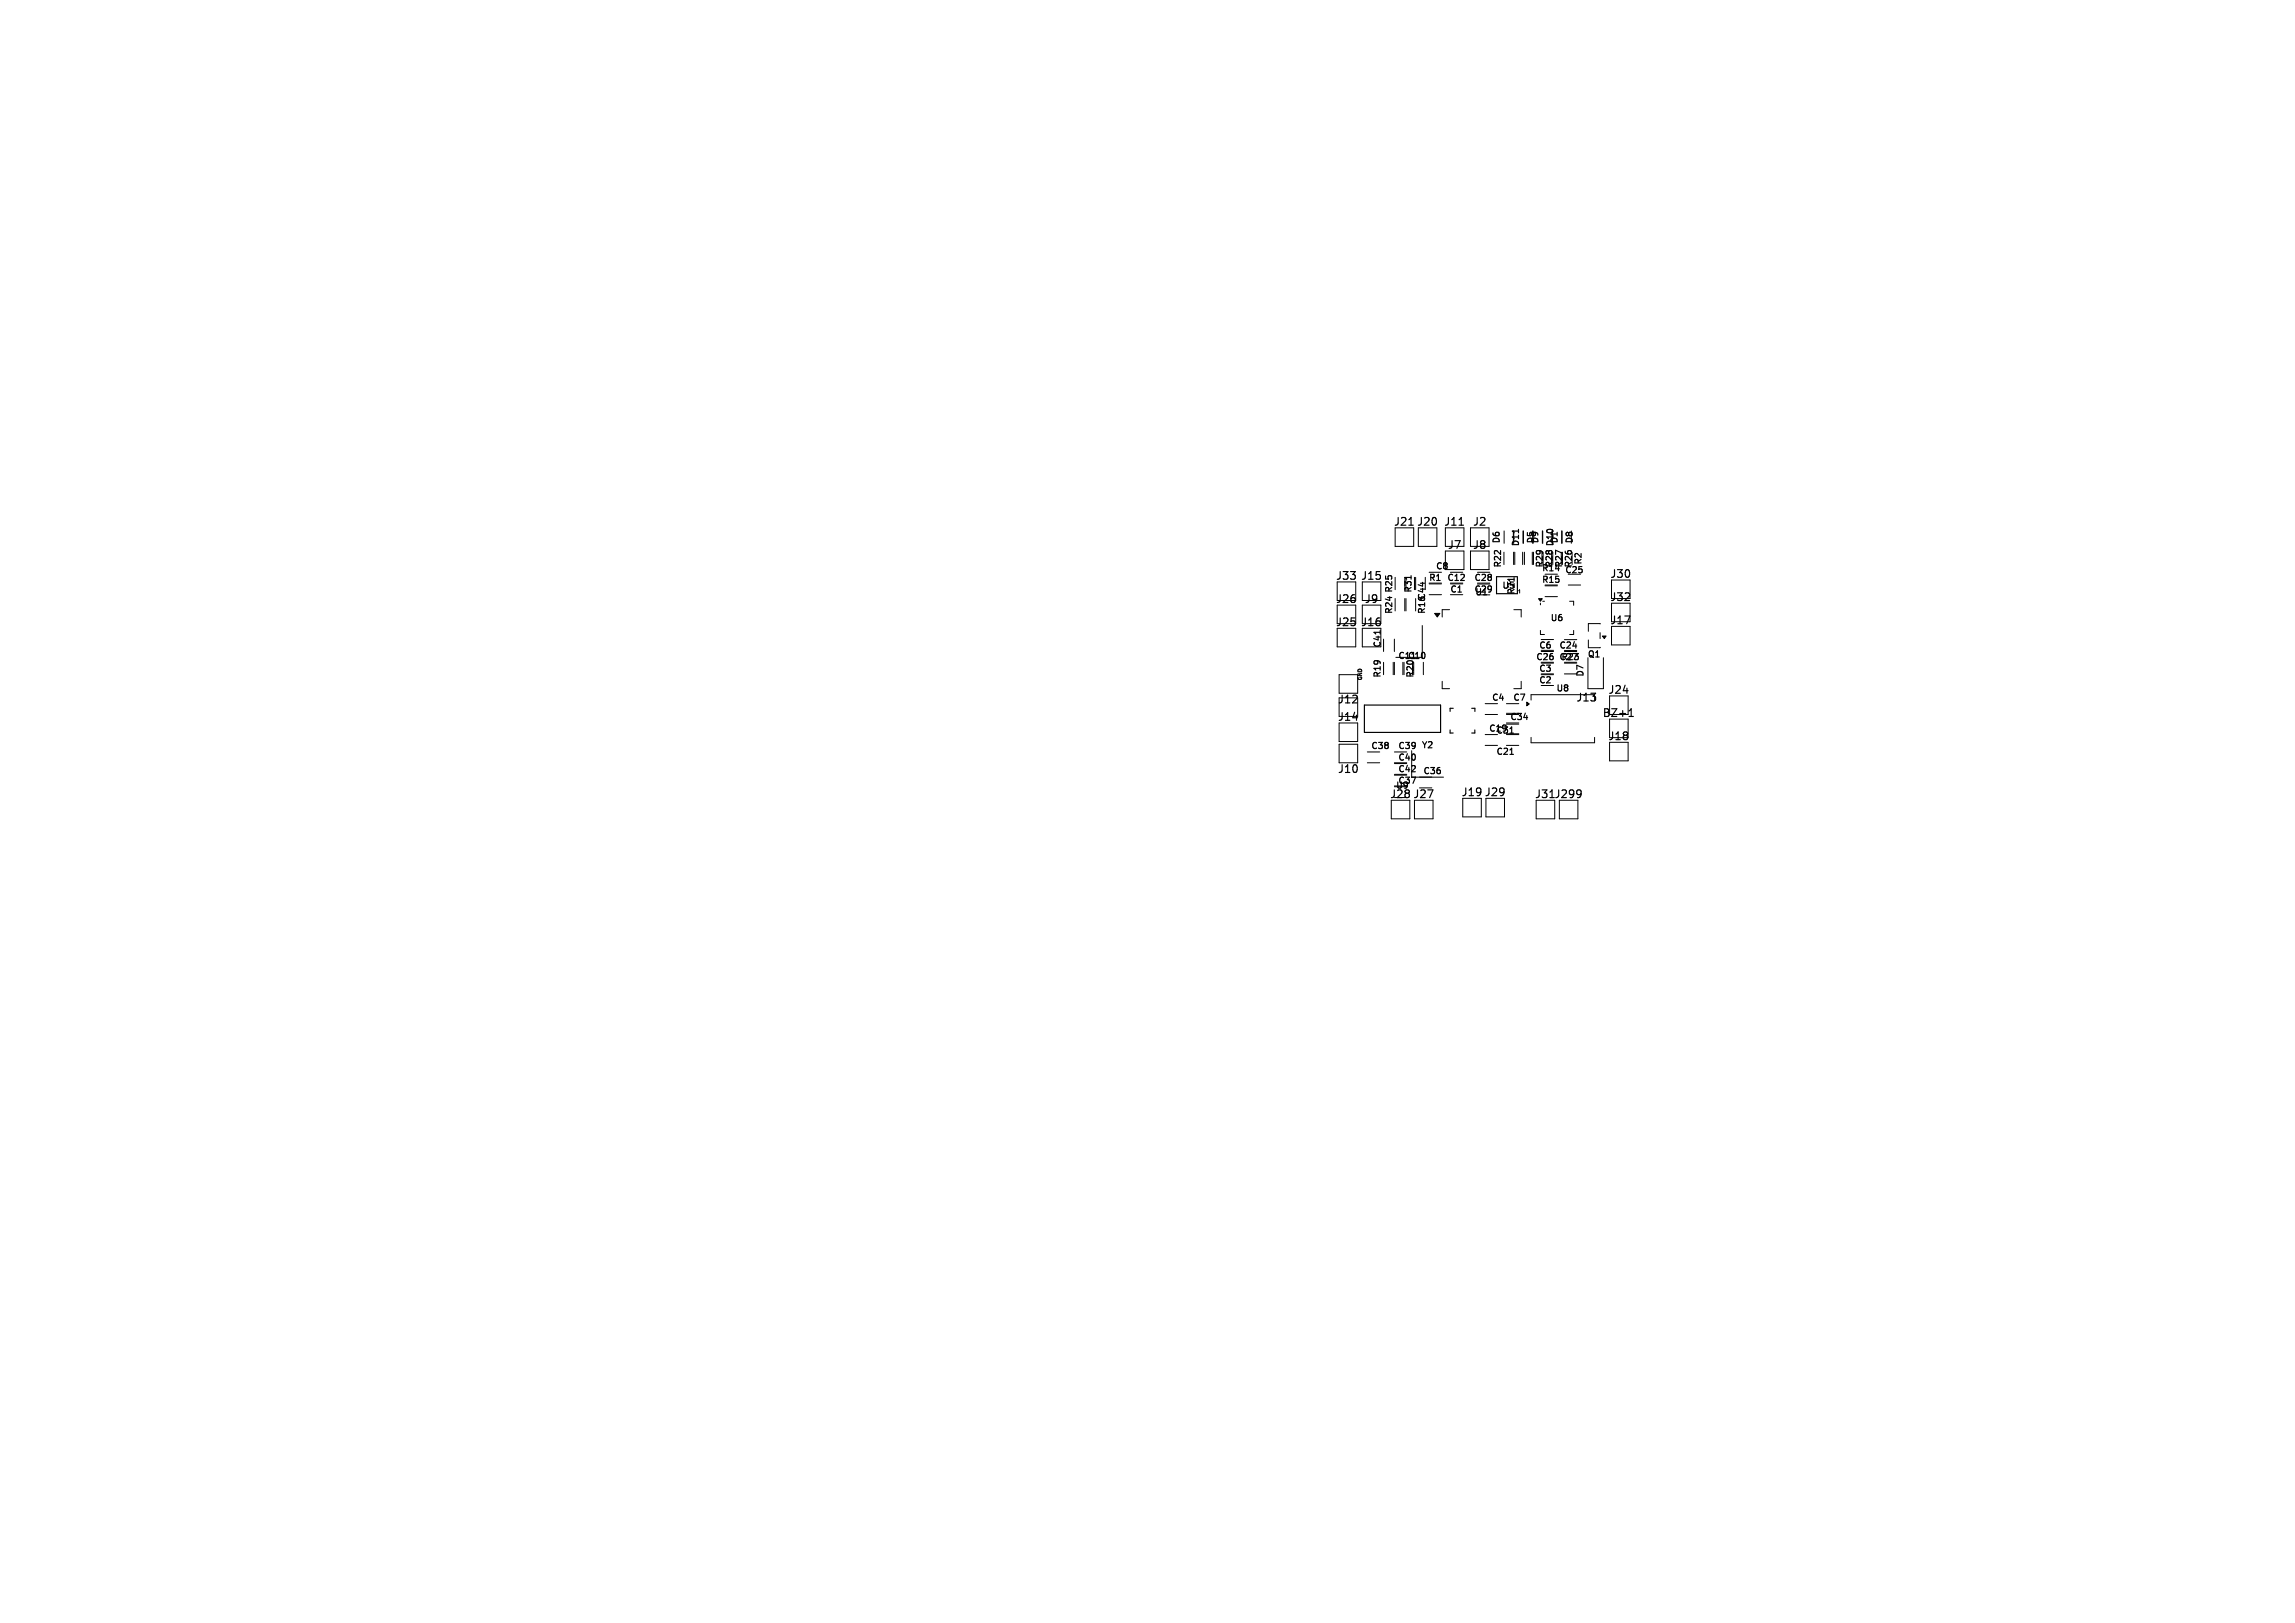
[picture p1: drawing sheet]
<svg xmlns="http://www.w3.org/2000/svg" width="297mm" height="210mm" viewBox="0 0 297 210" stroke-linecap="round" stroke-linejoin="round" font-family="sans-serif">
<defs><g id="words">
<g font-size="1.4">
<text x="180.3" y="68.2">J21 J20</text>
<text x="186.8" y="68.2">J11</text>
<text x="187.3" y="71.2">J7</text>
<text x="190.5" y="71.2">J8</text>
<text x="190.5" y="68.2">J2</text>
<text x="172.8" y="75.2">J33</text>
<text x="176" y="75.2">J15</text>
<text x="208.3" y="78">J32</text>
<text x="208.3" y="75">J30</text>
<text x="172.8" y="81.2">J25</text>
<text x="172.8" y="78.2">J26</text>
<text x="176" y="81.2">J16</text>
<text x="176.5" y="78.2">J9</text>
<text x="208.3" y="81">J17</text>
<text x="208" y="90">J24</text>
<text x="173" y="91.2">J12</text>
<text x="173" y="93.5">J14</text>
<text x="203.9" y="91">J13</text>
<text x="207.3" y="93">BZ+1</text>
<text x="208" y="96">J18</text>
<text x="173" y="100.2">J10</text>
<text x="179.8" y="103.5">J28 J27</text>
<text x="189" y="103.2">J19 J29</text>
<text x="198.5" y="103.5">J31 J299</text>
</g>
<g font-size="1.1">
<text x="194.3" y="70.4" transform="rotate(-90 194.3 70.4)">D6</text>
<text x="196.8" y="70.8" transform="rotate(-90 196.8 70.8)">D11</text>
<text x="198.7" y="70.4" transform="rotate(-90 198.7 70.4)">D5</text>
<text x="199.3" y="70.4" transform="rotate(-90 199.3 70.4)">D9</text>
<text x="201.8" y="70.4" transform="rotate(-90 201.8 70.4)">D1</text>
<text x="203.7" y="70.4" transform="rotate(-90 203.7 70.4)">D8</text>
<text x="182.9" y="76.8" transform="rotate(-90 182.9 76.8)">R31</text>
<text x="184.8" y="75.4">R1</text>
<text x="185.7" y="73.9">C8</text>
<text x="187.2" y="75.4">C12</text>
<text x="187.6" y="76.9">C1</text>
<text x="190.7" y="75.4">C28</text>
<text x="190.7" y="76.9">C29</text>
<text x="190.8" y="77.2">U1</text>
<text x="194.3" y="76.4">U5</text>
<text x="194.5" y="73.6" transform="rotate(-90 194.5 73.6)">R22</text>
<text x="196.2" y="77.1" transform="rotate(-90 196.2 77.1)">R21</text>
<text x="199.4" y="75.6">R15</text>
<text x="199.4" y="74.1">R14</text>
<text x="199.9" y="73.6" transform="rotate(-90 199.9 73.6)">R29</text>
<text x="201.1" y="73.6" transform="rotate(-90 201.1 73.6)">R28 D10</text>
<text x="202.4" y="73.6" transform="rotate(-90 202.4 73.6)">R27</text>
<text x="202.4" y="74.4">C25</text>
<text x="203.6" y="73.6" transform="rotate(-90 203.6 73.6)">R26</text>
<text x="204.9" y="73.2" transform="rotate(-90 204.9 73.2)">R2</text>
<text x="178.9" y="83.9" transform="rotate(-90 178.9 83.9)">C41</text>
<text x="180.4" y="79.6" transform="rotate(-90 180.4 79.6)">R24 R25</text>
<text x="184.6" y="79.6" transform="rotate(-90 184.6 79.6)">R16C44</text>
<text x="200.6" y="80.6">U6</text>
<text x="178.9" y="87.8" transform="rotate(-90 178.9 87.8)">R19</text>
<text x="180.8" y="85.5">C11</text>
<text x="182.1" y="85.5">C10</text>
<text x="183.1" y="87.8" transform="rotate(-90 183.1 87.8)">R20</text>
<text x="198.7" y="85.6">C26</text>
<text x="199.1" y="88.6">C2</text>
<text x="199.1" y="87.1">C3</text>
<text x="199.1" y="84.1">C6</text>
<text x="201.3" y="89.7">U8</text>
<text x="201.7" y="84.1">C24</text>
<text x="201.9" y="85.6">R23</text>
<text x="205.1" y="87.7" transform="rotate(-90 205.1 87.7)">D7</text>
<text x="205.4" y="85.3">Q1</text>
<text x="192.6" y="94.9">C19</text>
<text x="193" y="90.9">C4</text>
<text x="193.5" y="95.1">C31</text>
<text x="195.3" y="93.4">C34</text>
<text x="195.7" y="90.9">C7</text>
<text x="177.3" y="97.1">C38</text>
<text x="180.8" y="100.1">C42</text>
<text x="180.8" y="101.6">C37</text>
<text x="180.8" y="98.6">C40</text>
<text x="180.8" y="97.1">C39</text>
<text x="183.9" y="97">Y2</text>
<text x="184.1" y="100.4">C36</text>
<text x="193.5" y="97.9">C21</text>
<text x="180.6" y="102.2">U9</text>
</g>
<text font-size=".7" x="176.4" y="88.1" transform="rotate(-90 176.4 88.1)">GND</text>
</g></defs>
<g fill="none" stroke="#000" stroke-width=".15">
<path d="M182.6 74.5v.4M188.8 68h.6M195.9 74.7v.5M196.3 74.6h-2.6v2.2h2.7v-2.2M196.5 68.5v.4M176.6 91.2h9.8v3.6h-9.8zM178.6 81.6v.4M187.7 94.5v.4h.4M188.1 91.7h-.4v.4M190.5 91.7h.4v.4M190.9 94.5v.4h-.4M195.4 94.9h.5"/>
<path d="M195.4 97.6h.5M210.8 92.7h.6M210.8 92l.3-.3v1M204.4 102.2l.2 .1a.84 .84 0 0 1-.1 .8M204.6 102.6l-.2 .2"/>
</g>
<g fill="none" stroke="#000" stroke-width=".13">
<path d="M173 75.3h2.5v2.4h-2.5zM173 78.3h2.5v2.4h-2.5zM176.3 78.3h2.4v2.4h-2.4zM176.3 75.3h2.4v2.4h-2.4zM180.6 68.3h2.4v2.4h-2.4zM181.8 77.5v1.6M181.9 77.5v1.6M183.2 77.5v1.6M183.6 68.3h2.4v2.4h-2.4zM184.4 74.7v1.6M184.9 75.6h1.6M184.9 77h1.6"/>
<path d="M184.9 74.1h1.6M184.9 75.5h1.6M187.1 71.3h2.4v2.4h-2.4zM187.1 68.3h2.4v2.4h-2.4zM187.6 78.9h-1v.9M187.7 77h1.6M187.7 74.1h1.6M190.3 71.3h2.4v2.4h-2.4zM190.3 68.3h2.4v2.4h-2.4zM191.2 74.1h1.6M195.9 71.5v1.6M195.9 78.9h1v.9"/>
<path d="M196 71.5v1.6M196.5 76.4l.2-.1v.4M197.1 71.5v1.6M197.3 71.5v1.6M198.3 71.5v1.6M198.4 71.5v1.6M199.3 78v.3M199.6 77.8h.3M199.9 77.2h1.6M202.1 68.7v1.6M202.2 68.7v1.6M203 75.7h1.5"/>
<path d="M203.1 77.8h.5v.5M208.5 78.1h2.4v2.4h-2.4zM208.5 75.1h2.4v2.4h-2.4zM173 81.3h2.5v2.4h-2.5zM173.3 87.3h2.4v2.4h-2.4zM173.3 96.3h2.4v2.4h-2.4zM173.3 90.3h2.4v2.4h-2.4zM173.3 93.6h2.4v2.4h-2.4zM176.3 81.3h2.4v2.4h-2.4zM176.9 98.7h1.6M176.9 97.3h1.6M179 82.7v1.6"/>
<path d="M180.3 85.7v1.6M180.4 98.7h1.6M180.4 82.7v1.6M180.4 85.7v1.6M180.4 98.8h1.6M180.4 97.3h1.6M181.5 85.7v1.6M181.7 85.7v1.6M182.7 97.1v3.5h4.1M184.1 80.9v4.2h-3.5M184.2 85.7v1.6M186.6 88.2v.9h1"/>
<path d="M192.2 95.1h1.6M192.2 96.5h1.6M192.2 91.1h1.6M192.2 92.5h1.6M194.9 92.3h1.6M194.9 93.7h1.6M194.9 95.1h1.6M194.9 96.5h1.6M194.9 93.6h1.6M194.9 95h1.6M194.9 91.1h1.6M194.9 92.5h1.6"/>
<path d="M196.9 88.2v.9h-1M198.1 95.4v.7h8.3v-.7M199.3 81.6v.5h.6M199.5 87.3h1.6M199.5 88.7h1.6M199.5 87.2h1.6M199.5 82.8h1.6M199.5 84.3h1.6M199.5 84.2h1.6M202.5 87.2h1.6M202.5 82.8h1.6M203.6 81.6v.5h-.5"/>
<path d="M205.5 85.1v4h2v-4M205.6 82.8v1h1.5M206.4 89.9h-8.3v.7M207.1 80.7h-1.5v1M207.1 81.9v.7M208.3 90.1h2.4v2.4h-2.4zM208.3 93.1h2.4v2.4h-2.4zM208.3 96.1h2.4v2.4h-2.4zM208.5 81.1h2.4v2.4h-2.4zM180.1 103.6h2.4v2.4h-2.4zM180.4 100.3h1.6M180.4 100.2h1.6"/>
<path d="M183 103.6h2.5v2.4h-2.5zM183.7 102h1.6M189.3 103.3h2.4v2.4h-2.4zM192.3 103.3h2.4v2.4h-2.4zM198.8 103.6h2.4v2.4h-2.4zM201.8 103.6h2.4v2.4h-2.4z"/>
</g>
<path d="M185.7 79.4h.6l-.3 .4zM199.1 77.5h.5l-.3 .3zM197.6 90.9l.3 .2-.3 .2zM207.4 82.3h.5l-.3 .3z" fill="#000" stroke="#000" stroke-width=".13"/>
<use href="#words"/>
</svg>
